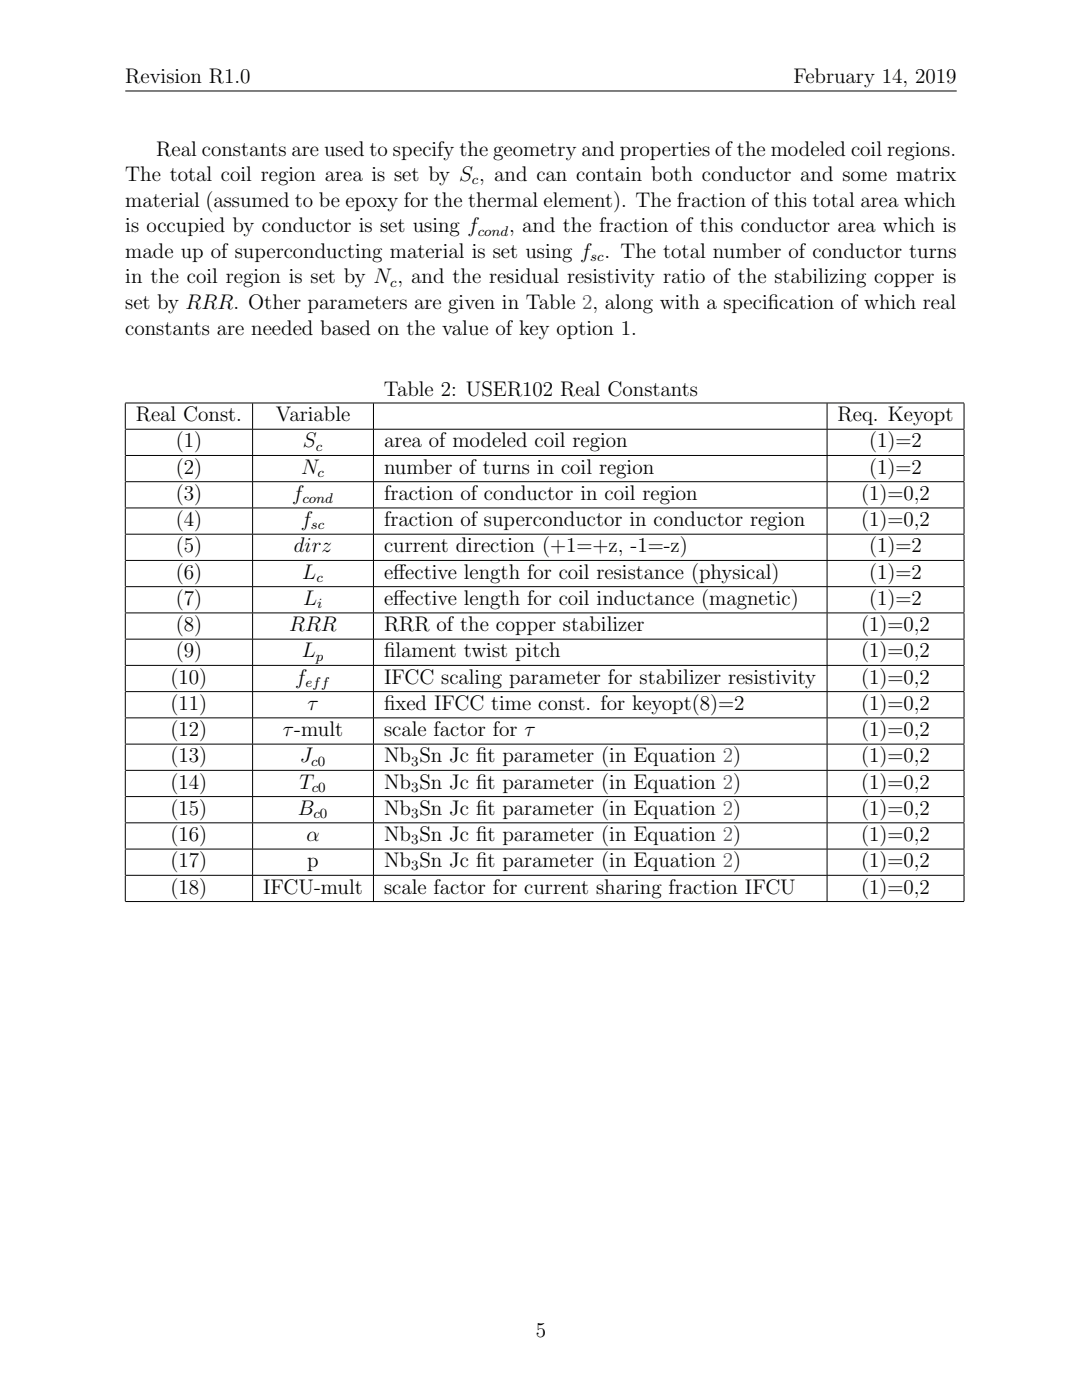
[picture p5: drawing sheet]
<svg xmlns="http://www.w3.org/2000/svg" width="216mm" height="279mm" viewBox="0 0 216 279" stroke-linecap="round" stroke-linejoin="round" font-family="sans-serif">
<defs><g id="words">
<g font-size="4.2">
<text x="25" y="16.6">Revision R1.0</text>
<text x="158.4" y="16.6">February 14, 2019</text>
<text x="31.2" y="31.1">Real constants are used to specify the geometry and properties of the modeled coil regions.</text>
<text x="25" y="41.3">material (assumed to be epoxy for the thermal element). The fraction of this total area which</text>
<text x="25" y="36.2">The total coil region area is set by S , and can contain both conductor and some matrix</text>
<text x="25" y="46.4">is occupied by conductor is set using f</text>
<text x="101.6" y="46.4">, and the fraction of this conductor area which is</text>
<text x="25" y="51.5">made up of superconducting material is set using f . The total number of conductor turns</text>
<text x="25" y="56.6">in the coil region is set by N , and the residual resistivity ratio of the stabilizing copper is</text>
<text x="25" y="61.7">set by RRR. Other parameters are given in Table 2, along with a specif</text>
<text x="153.2" y="61.7">ication of which real</text>
<text x="25" y="66.8">constants are needed based on the value of key option 1.</text>
<text x="76.6" y="78.9">Table 2: USER102 Real Constants</text>
<text x="27.1" y="84.1">Real Const.</text>
<text x="35.1" y="89.3">(1)</text>
<text x="55" y="84.1">Variable</text>
<text x="60.5" y="89.3">S</text>
<text x="76.6" y="89.3">area of modeled coil region</text>
<text x="167.1" y="84.1">Req. Keyopt</text>
<text x="173.4" y="89.3">(1)=2</text>
<text x="35.1" y="94.5">(2)</text>
<text x="60.1" y="94.5">N</text>
<text x="76.6" y="94.5">number of turns in coil region</text>
<text x="173.4" y="94.5">(1)=2</text>
<text x="35.1" y="99.8">(3)</text>
<text x="58.3" y="99.8">f</text>
<text x="76.6" y="99.8">fraction of conductor in coil region</text>
<text x="171.8" y="99.8">(1)=0,2</text>
<text x="35.1" y="105">(4)</text>
<text x="60" y="105">f</text>
<text x="76.6" y="105">fraction of superconductor in conductor region</text>
<text x="171.8" y="105">(1)=0,2</text>
<text x="35.1" y="110.2">(5)</text>
<text x="58.6" y="110.2">dirz</text>
<text x="76.6" y="110.2">current direction (+1=+z, -1=-z)</text>
<text x="173.4" y="110.2">(1)=2</text>
<text x="35.1" y="115.5">(6)</text>
<text x="60.3" y="115.5">L</text>
<text x="76.6" y="115.5">ef</text>
<text x="78.5" y="115.5">fective length for coil resistance (physical)</text>
<text x="173.4" y="115.5">(1)=2</text>
<text x="35.1" y="120.7">(7)</text>
<text x="35.1" y="126">(8)</text>
<text x="57.7" y="126">RRR</text>
<text x="60.5" y="120.7">L</text>
<text x="76.6" y="120.7">ef</text>
<text x="76.6" y="126">RRR of the copper stabilizer</text>
<text x="78.5" y="120.7">fective length for coil inductance (magnetic)</text>
<text x="171.8" y="126">(1)=0,2</text>
<text x="173.4" y="120.7">(1)=2</text>
<text x="35.1" y="131.2">(9)</text>
<text x="60.2" y="131.2">L</text>
<text x="76.6" y="131.2">f</text>
<text x="76.6" y="131.2">ilament twist pitch</text>
<text x="171.8" y="131.2">(1)=0,2</text>
<text x="34" y="136.4">(10)</text>
<text x="58.9" y="136.4">f</text>
<text x="76.6" y="136.4">IFCC scaling parameter for stabilizer resistivity</text>
<text x="171.8" y="136.4">(1)=0,2</text>
<text x="34" y="141.7">(11)</text>
<text x="61.3" y="141.7">τ</text>
<text x="76.6" y="141.7">f</text>
<text x="76.6" y="141.7">ixed IFCC time const. for keyopt(8)=2</text>
<text x="171.8" y="141.7">(1)=0,2</text>
<text x="34" y="146.9">(12)</text>
<text x="56.5" y="146.9">τ-mult</text>
<text x="76.6" y="146.9">scale factor for τ</text>
<text x="171.8" y="146.9">(1)=0,2</text>
<text x="34" y="152.1">(13)</text>
<text x="59.8" y="152.1">J</text>
<text x="76.6" y="152.1">Nb Sn Jc f</text>
<text x="95" y="152.1">it parameter (in Equation 2)</text>
<text x="171.8" y="152.1">(1)=0,2</text>
<text x="34" y="157.4">(14)</text>
<text x="59.8" y="157.4">T</text>
<text x="76.6" y="157.4">Nb Sn Jc f</text>
<text x="95" y="157.4">it parameter (in Equation 2)</text>
<text x="171.8" y="157.4">(1)=0,2</text>
<text x="34" y="162.6">(15)</text>
<text x="34" y="167.9">(16)</text>
<text x="59.4" y="162.6">B</text>
<text x="61.1" y="167.9">α</text>
<text x="76.6" y="162.6">Nb Sn Jc f</text>
<text x="76.6" y="167.9">Nb Sn Jc f</text>
<text x="95" y="162.6">it parameter (in Equation 2)</text>
<text x="95" y="167.9">it parameter (in Equation 2)</text>
<text x="171.8" y="162.6">(1)=0,2</text>
<text x="171.8" y="167.9">(1)=0,2</text>
<text x="34" y="173.1">(17)</text>
<text x="61.3" y="173.1">p</text>
<text x="76.6" y="173.1">Nb Sn Jc f</text>
<text x="95" y="173.1">it parameter (in Equation 2)</text>
<text x="171.8" y="173.1">(1)=0,2</text>
<text x="34" y="178.3">(18)</text>
<text x="52.5" y="178.3">IFCU-mult</text>
<text x="76.6" y="178.3">scale factor for current sharing fraction IFCU</text>
<text x="171.8" y="178.3">(1)=0,2</text>
<text x="106.9" y="266.8">5</text>
</g>
<g font-size="2.8">
<text x="94.2" y="36.8">c</text>
<text x="95.3" y="47">cond</text>
<text x="117.8" y="52.1">sc</text>
<text x="77.8" y="57.2">c</text>
<text x="63" y="89.9">c</text>
<text x="63.4" y="95.2">c</text>
<text x="60.3" y="100.4">cond</text>
<text x="62.1" y="105.6">sc</text>
<text x="63.1" y="116.1">c</text>
<text x="63.3" y="121.4">i</text>
<text x="63" y="131.8">p</text>
<text x="61" y="137.1">eff</text>
<text x="62.1" y="152.8">c0</text>
<text x="82" y="152.8">3</text>
<text x="62.2" y="158">c0</text>
<text x="82" y="158">3</text>
<text x="62.5" y="163.2">c0</text>
<text x="82" y="163.2">3</text>
<text x="82" y="168.5">3</text>
<text x="82" y="173.7">3</text>
</g>
</g></defs>
<g fill="none" stroke="#000" stroke-width=".2">
<path d="M25 18.2h165.9M25 80.4h167.4M25 80.5v5.1M25 85.7v5.1M25 91v5.1M25 96.2v5.1M25 85.7h167.4M25 90.9h167.4M25 96.1h167.4M50.4 80.5v5.1M50.4 85.7v5.1M50.4 91v5.1"/>
<path d="M50.4 96.2v5.1M74.5 80.5v5.1M74.5 85.7v5.1M74.5 91v5.1M74.5 96.2v5.1M165 80.5v5.1M165 85.7v5.1M165 91v5.1M165 96.2v5.1M192.4 80.5v5.1M192.4 85.7v5.1M192.4 91v5.1"/>
<path d="M192.4 96.2v5.1M25 101.4v5.1M25 106.7v5.1M25 111.9v5.1M25 117.2v5M25 101.4h167.4M25 106.6h167.4M25 111.8h167.4M25 117.1h167.4M50.4 101.4v5.1M50.4 106.7v5.1M50.4 111.9v5.1"/>
<path d="M50.4 117.2v5M74.5 101.4v5.1M74.5 106.7v5.1M74.5 111.9v5.1M74.5 117.2v5M165 101.4v5.1M165 106.7v5.1M165 111.9v5.1M165 117.2v5M192.4 101.4v5.1M192.4 106.7v5.1M192.4 111.9v5.1"/>
<path d="M192.4 117.2v5M25 122.4v5.1M25 127.6v5.1M25 132.9v5.1M25 138.1v5.1M25 122.3h167.4M25 127.6h167.4M25 132.8h167.4M25 138h167.4M50.4 122.4v5.1M50.4 127.6v5.1M50.4 132.9v5.1"/>
<path d="M50.4 138.1v5.1M74.5 122.4v5.1M74.5 127.6v5.1M74.5 132.9v5.1M74.5 138.1v5.1M165 122.4v5.1M165 127.6v5.1M165 132.9v5.1M165 138.1v5.1M192.4 122.4v5.1M192.4 127.6v5.1M192.4 132.9v5.1"/>
<path d="M192.4 138.1v5.1M25 143.3v5.1M25 148.6v5.1M25 153.8v5.1M25 159v5.1M25 143.3h167.4M25 148.5h167.4M25 153.7h167.4M25 159h167.4M50.4 143.3v5.1M50.4 148.6v5.1M50.4 153.8v5.1"/>
<path d="M50.4 159v5.1M74.5 143.3v5.1M74.5 148.6v5.1M74.5 153.8v5.1M74.5 159v5.1M165 143.3v5.1M165 148.6v5.1M165 153.8v5.1M165 159v5.1M192.4 143.3v5.1M192.4 148.6v5.1M192.4 153.8v5.1"/>
<path d="M192.4 159v5.1M25 164.3v5.1M25 169.5v5.1M25 174.8v5.1M25 164.2h167.4M25 169.4h167.4M25 174.7h167.4M25 179.9h167.4M50.4 164.3v5.1M50.4 169.5v5.1M50.4 174.8v5.1M74.5 164.3v5.1"/>
<path d="M74.5 169.5v5.1M74.5 174.8v5.1M165 164.3v5.1M165 169.5v5.1M165 174.8v5.1M192.4 164.3v5.1M192.4 169.5v5.1M192.4 174.8v5.1"/>
</g>
<use href="#words"/>
</svg>
